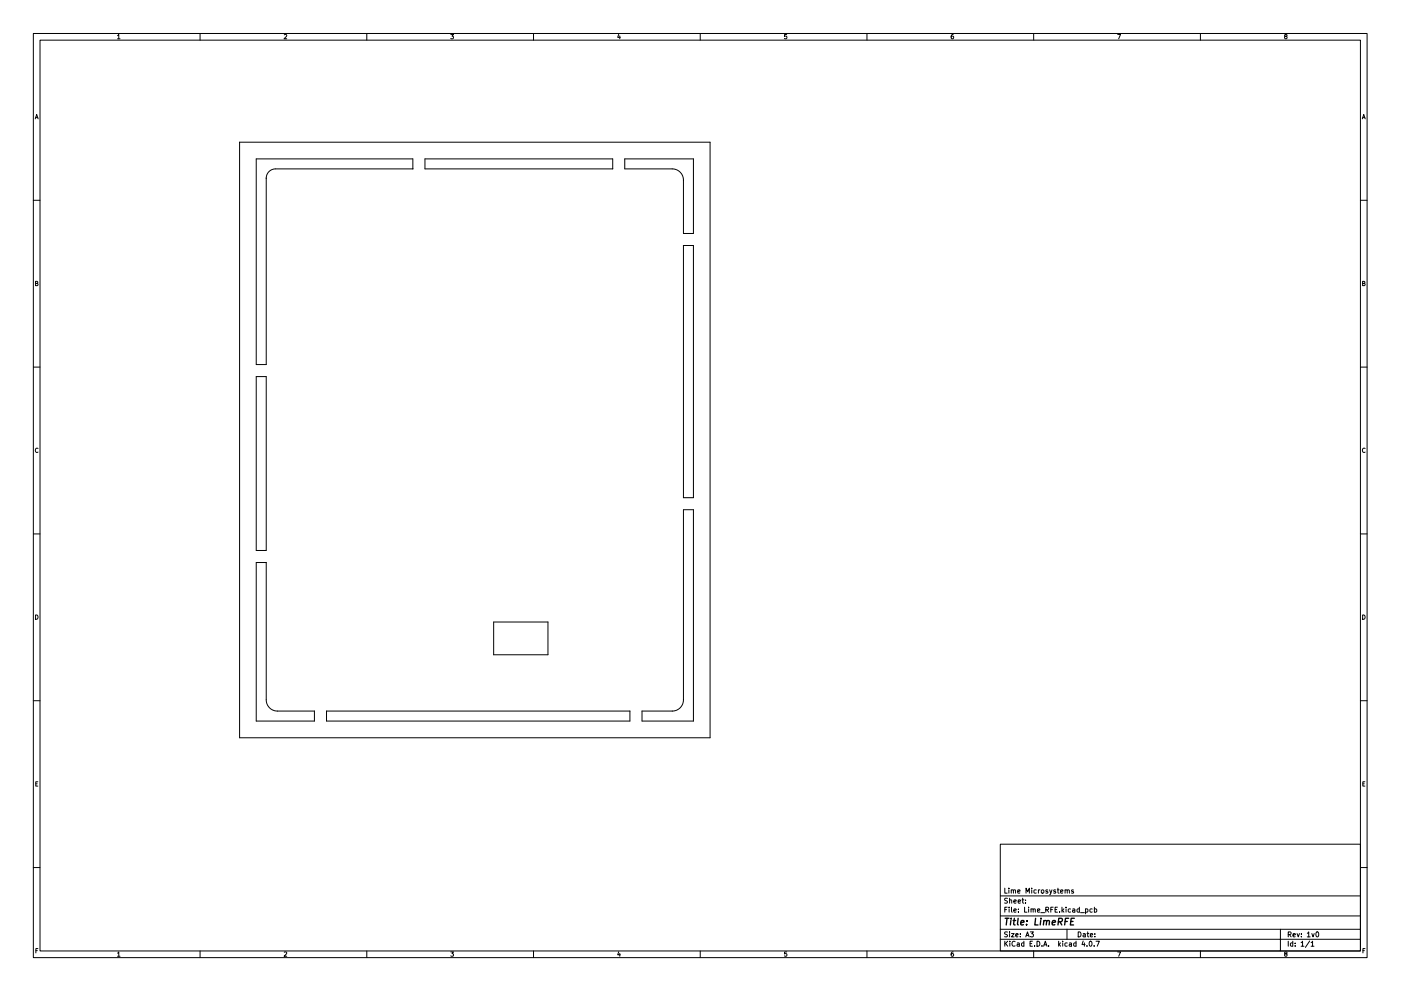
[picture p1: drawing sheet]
<svg xmlns="http://www.w3.org/2000/svg" width="420mm" height="297mm" viewBox="0 0 420 297" stroke-linecap="round" stroke-linejoin="round" font-family="sans-serif">
<g fill="none" stroke="#000" stroke-width=".3">
<path d="M10 10h400v277h-400zM12 12h396v273h-396zM35.2 10.7l.4-.4v1.3M35.2 11.6h.8M60 10v2M85.2 10.4l.5-.1 .3 .4-.8 .9h.8M110 10v2M135.2 10.3h.8l-.4 .5 .3 .1v.6h-.7M160 10v2M185.6 10.3l-.4 .9h.9M185.9 10.8v.8M210 10v2"/>
<path d="M235.9 10.3h-.6l-.1 .6h.7v.6h-.7M260 10v2M285.9 10.3l-.6 .3-.1 .8 .3 .2 .4-.1v-.6l-.4-.1-.3 .3M310 10v2M335.2 10.3h.9l-.6 1.3M360 10v2M385.5 10.9l-.3-.3 .3-.3 .4 .1v.4a.52 .52 0 0 0-.5 .2 .52 .52 0 0 0 0 .6l.5-.1 .1-.4-.3-.2M10.6 35.6l.4-1.3 .4 1.3M10.7 35.3h.6M408.6 35.6l.4-1.3 .4 1.3M408.7 35.3h.6M71.9 42.6h141.1v178.5h-141.1v-178.5"/>
<path d="M82.6 50.6a2.79 2.79 0 0 0-2.8 2.8v55.9h-3v-61.7h47v3M82.7 50.6h41.1M123.8 50.6h.1M127.4 47.6h56.4v3h-56.4zM187.4 47.6h20.6v22.4h-3v-16a3.4 3.4 0 0 0-3.4-3.4h-14.2zM10 60h2M205 73.6h3v75.6h-3zM408 60h2M10.7 84.9h.5l.1-.5-.6-.1v1.3h.5l.2-.4-.3-.3M408.6 84.9h.6l.1-.5-.7-.1v1.3h.5l.3-.4-.3-.3M10 110h2M408 110h2"/>
<path d="M11.4 134.4a.58 .58 0 0 0-.8 .6 .58 .58 0 0 0 .8 .5M409.4 134.4a.58 .58 0 0 0-.8 .6 .58 .58 0 0 0 .8 .5M205 152.8h3v63.3h-15.5v-3h9.1a3.4 3.4 0 0 0 3.4-3.3zM10 160h2M79.8 165h-3v-52.1h3v52.1M79.8 168.6v41.2a3.4 3.4 0 0 0 3.4 3.3h11.1M79.9 168.6h-3.1v47.5h17.5v-3M408 160h2M10.7 184.3a.66 .66 0 0 1 .7 .7 .66 .66 0 0 1-.7 .6zM148 186.4h16.3v9.9h-16.3zM408.6 184.3a.66 .66 0 0 1 .8 .7 .66 .66 0 0 1-.8 .6zM10 210h2"/>
<path d="M97.9 213.1h91M97.9 213.1v3h91v-3M408 210h2M10.7 234.9h.5M11.3 234.3h-.6v1.3h.6M408.7 234.9h.4M409.3 234.3h-.6v1.3h.6M300 253h108v32h-108zM10 260h2M300 278.5h108M300 274.5h108M300 268.5h108"/>
<path d="M301.3 266.2v1.5h.8M301.3 272.6h.5M302.1 271.9h-.8v1.5M302.1 279.4l-.8 .1a.63 .63 0 0 0 .8 .7l-.1 .5h-.7M302.1 269.3l-.8 .1a.63 .63 0 0 0 .8 .7l-.1 .5h-.7M302.6 266.2v.2M302.6 266.7v1M302.6 271.9v.2M302.6 272.4v1M302.8 279.3v.2M302.8 269.9l.5-.1 .1 .9M302.8 269.2v1.5"/>
<path d="M302.8 279.8v1M303.3 266.9l.5-.1 .1 .9M303.3 266.7v1M303.3 279.8h.8l-.8 1h.8M303.3 271.9v1.3l.3 .2M303.9 266.9l.2-.2 .4 .1 .1 .9M304.1 272.9l.7-.1-.1-.3-.4-.1-.2 .2v.7h.6M304.1 270.2l.7-.1-.1-.3-.4-.1-.2 .2v.7h.6M305.2 267.2l.7-.1-.1-.3-.4-.1-.2 .2 .1 .7h.5M305.3 270.2l.8-.1-.1-.3-.4-.1-.3 .2 .1 .7h.6M305.4 273.3v.1M305.4 272.5v.1"/>
<path d="M306 279.9v.1M306.5 269.7h.6M306.7 269.2v1.3l.4 .2M307.3 271.9v1.5h.7M307.6 270.6v.1M307.6 269.8v.1M307.7 267.7v-1.5l.5 1.1 .5-1.1v1.5M308.5 271.9v.2M308.5 272.4v1M309 279.3h.9l-.5 .6 .4 .1v.7h-.8M309.2 272.6l.6-.1v.9M309.2 272.4v1"/>
<path d="M309.4 266.2v.2M309.4 266.7v1M309.8 272.6l.3-.2 .3 .1 .1 .9M310.8 266.8l-.5-.1-.2 .3 .1 .6h.6M311.1 272.9l.7-.1v-.3l-.5-.1-.2 .2 .1 .7h.6M311.4 266.7v1M311.8 266.7l-.4 .3M312.1 273.6h1.2M312.4 266.8l.4-.1 .3 .3v.4l-.3 .3-.5-.3zM313.6 272.7l.7-.1 .1-.5-.8-.2v1.5M314 272.7l.5 .7M314.2 266.8l-.4-.1-.2 .2 .6 .4v.3h-.6"/>
<path d="M314.8 266.7l.3 1M315.1 272.6h.5M315.5 266.7l-.7 1.5M315.8 271.9h-.7v1.5M316.4 272.6h.5M316.6 266.8l-.4-.1-.2 .2 .6 .4v.3h-.6M317.1 266.7h.5M317.1 271.9h-.7v1.5h.7M317.3 266.2v1.3l.3 .2M317.8 273.3v.1M318.1 267.2l.7-.1-.1-.3-.4-.1-.2 .2v.7h.6M318.5 271.9v1.5"/>
<path d="M318.6 272.8l.5 .6M319.1 272.4l-.6 .6M319.4 266.9l.6-.1 .1 .9M319.4 266.7v1M319.7 271.9v.2M319.7 272.4v1M320 278.5v3M320.1 266.9l.2-.2 .3 .1 .1 .9M321.1 272.5l-.5-.1-.3 .3 .2 .6h.6M321.7 272.5h.6v.9M321.9 266.8l-.3-.1-.3 .2 .6 .4v.3h-.6M322.3 272.8l-.7 .3 .2 .3 .5-.1"/>
<path d="M323.3 279.3a.76 .76 0 0 1 .9 .8 .76 .76 0 0 1-.9 .7zM323.7 272.5l-.4-.1-.3 .3 .1 .6h.6M323.7 271.9v1.5M324.1 273.6h1.1M324.8 279.9l.5-.1 .2 .2v.8h-.5l-.2-.5 .7-.1M325.6 272.5l.4-.1 .3 .3-.2 .6h-.5M325.6 272.4v1.5M326 279.8h.6M326.2 279.3v1.3l.4 .2M327.6 272.5l-.5-.1-.3 .3 .2 .6h.6M328.2 272.5l.4-.1 .3 .3-.1 .6h-.6M328.2 271.9v1.5"/>
<path d="M328.3 279.9v.1M384 278.5v6.5M389 279.8l.3 1 .4-1M390.3 279.9v.1M392.1 279.7l.4-.4v1.5M393.4 279.8l.4 1 .3-1M394.8 279.4l.2-.1a.73 .73 0 0 1 .5 .8 .73 .73 0 0 1-.7 .6l-.2-.5zM408 260h2M10.8 284.9h.4M11.4 284.3h-.6v1.3M35.2 285.7l.4-.4v1.3M35.2 286.6h.8"/>
<path d="M60 285v2M85.2 285.5l.5-.2 .3 .4-.8 .9h.8M110 285v2M135.2 285.3h.8l-.4 .5 .3 .1v.6h-.7M160 285v2M185.6 285.3l-.4 .9h.9M185.9 285.8v.8M210 285v2M235.9 285.3h-.6l-.1 .6h.7v.6h-.7M260 285v2M285.9 285.3l-.6 .3-.1 .8 .3 .2 .4-.1v-.6l-.4-.1-.3 .3M300 281.5h108"/>
<path d="M301.3 282.1v1.5M301.6 282.8l.6 .8M302.2 282.1l-.9 .9M302.8 282.1v.2M302.8 282.6v1M304.4 282.3a.66 .66 0 0 0-.9 .6 .66 .66 0 0 0 .9 .6M304.6 280.3l.7-.1v-.3l-.5-.1-.2 .2 .1 .7h.6M305.1 282.7h.5l.1 .9M305.7 283l-.7 .3 .2 .3 .5-.1M306 280.7v.1M307.1 282.7l-.5-.1-.3 .3 .2 .6h.6M307.1 282.1v1.5"/>
<path d="M307.6 280.8l.5-1.5 .5 1.5M307.8 280.4h.7M308.9 282.8h.5M309.6 282.1h-.7v1.5h.7M310 285v2M310.3 283.5v.1M311 282.1a.76 .76 0 0 1 .9 .8 .76 .76 0 0 1-.9 .7zM312.5 283.5v.1M313 283.6l.5-1.5 .5 1.5M313.1 283.2h.7M314.5 283.5v.1M317.5 282.1v1.5"/>
<path d="M317.6 283l.5 .6M318.1 282.6l-.6 .6M318.7 282.1v.2M318.7 282.6v1M320.1 282.7l-.5-.1-.3 .3 .2 .6h.6M320.7 282.7h.6v.9M321.3 283l-.7 .3 .2 .3 .5-.1M322.7 282.7l-.4-.1-.3 .3 .1 .6h.6M322.7 282.1v1.5M324.8 282l-.3 1.1h.9M325.2 282.6v1M326 283.5v.1"/>
<path d="M326.8 282.3l.2-.2a.73 .73 0 0 1 .5 .8 .73 .73 0 0 1-.7 .6l-.2-.5zM327 280.3l.7-.1-.1-.3-.4-.1-.2 .2 .1 .7h.5M328.1 283.5v.1M328.3 280.7v.1M328.7 282.1h1l-.6 1.5M335.2 285.3h.9l-.6 1.3M360 285v2M385.5 285.9l-.3-.3 .3-.3 .4 .1v.4a.52 .52 0 0 0-.5 .2 .52 .52 0 0 0 0 .6l.5-.1 .1-.4-.3-.2M386.3 280.1l.8-.1v-.5l-.8-.2v1.5M386.3 282.1v1.5M386.7 280.1l.5 .7M387.7 282.7l-.4-.1-.3 .3 .1 .6h.6"/>
<path d="M387.7 282.1v1.5M387.8 280.3l.7-.1-.1-.3-.4-.1-.2 .2v.7h.6M388.4 283.5v.1M388.4 282.7v.1M390.2 282.5l.4-.4v1.5M390.2 283.6h.9M390.3 280.7v.1M392.1 280.8h.8M392.8 282l-1.3 2M393.2 282.5l.4-.4v1.5M393.2 283.6h.9M408.7 284.9h.5"/>
<path d="M409.4 284.3h-.7v1.3"/>
</g>
<g fill="none" stroke="#000" stroke-width=".4">
<path d="M301.4 275.2h1.2M302 275.2l-.2 2M303.2 275.9l-.2 1.3M303.3 275.2l-.1 .2M303.8 275.9h.8M304.2 275.2l-.2 1.8 .4 .2M305.3 275.2l-.2 1.8 .3 .2M306.1 276.6l1-.2v-.4l-.6-.1-.3 .3v.9h.7M307.9 277.1v.1M308 276v.2M310.6 275.2l-.3 2h1M312.1 275.9l-.1 1.3"/>
<path d="M312.2 275.2v.2M313 276.1l.4-.2 .4 .1v1.2M313.1 275.9l-.2 1.3M313.9 276.2l.3-.3 .5 .1-.1 1.2M315.6 276.6l.9-.2v-.4l-.6-.1-.3 .3v.9h.7M317.4 276.3l1-.1 .2-.3v-.5l-1.1-.2-.2 2M317.9 276.3l.5 .9M319.4 276.2h.7M320.5 275.2h-1l-.2 2M321.1 276.2h.7M322.2 275.2h-.9l-.3 2h1"/>
</g>
</svg>
